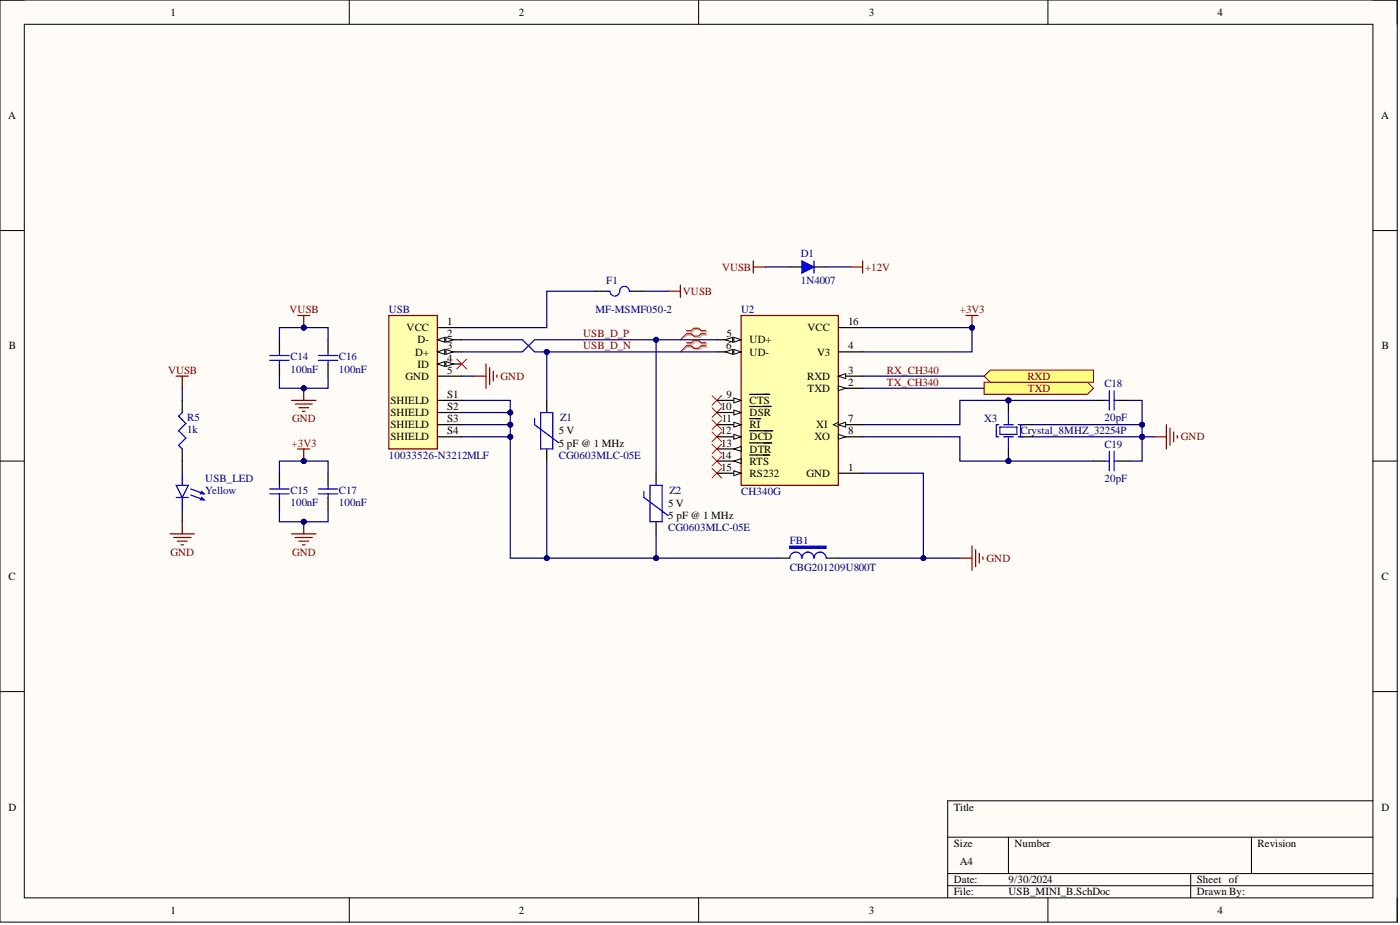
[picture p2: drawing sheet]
<svg xmlns="http://www.w3.org/2000/svg" width="292mm" height="193mm" viewBox="0 0 292 193" stroke-linecap="round" stroke-linejoin="round" font-family="sans-serif">
<defs><g id="words">
<g font-size="2.3">
<text x="35.6" y="3.3">1</text>
<text x="108.2" y="3.3">2</text>
<text x="181.3" y="3.3">3</text>
<text x="254" y="3.3">4</text>
<text x="1.7" y="24.8">A</text>
<text x="288.1" y="24.8">A</text>
<text x="84.8" y="69.1">VCC</text>
<text x="87.1" y="71.6">D-</text>
<text x="93.3" y="67.8">1</text>
<text x="93.3" y="70.4">2</text>
<text x="151.6" y="70.4">5</text>
<text x="156.4" y="71.6">UD+</text>
<text x="168.5" y="69.1">VCC</text>
<text x="176.9" y="67.8">16</text>
<text x="1.9" y="72.9">B</text>
<text x="86.6" y="74.2">D+</text>
<text x="87.1" y="76.7">ID</text>
<text x="93.3" y="72.9">3</text>
<text x="93.3" y="75.4">4</text>
<text x="93.3" y="78">5</text>
<text x="151.5" y="72.9">6</text>
<text x="156.4" y="74.2">UD-</text>
<text x="170.5" y="74.2">V3</text>
<text x="176.9" y="72.9">4</text>
<text x="176.9" y="78">3</text>
<text x="288.3" y="72.9">B</text>
<text x="84.6" y="79.2">GND</text>
<text x="93.3" y="83">S1</text>
<text x="151.6" y="83">9</text>
<text x="168.4" y="79.2">RXD</text>
<text x="168.5" y="81.8">TXD</text>
<text x="176.9" y="80.5">2</text>
<text x="81.5" y="84.3">SHIELD</text>
<text x="81.5" y="86.8">SHIELD</text>
<text x="81.5" y="89.4">SHIELD</text>
<text x="93.3" y="85.6">S2</text>
<text x="93.3" y="88.1">S3</text>
<text x="150.4" y="85.6">10</text>
<text x="150.6" y="88.1">11</text>
<text x="156.4" y="84.3">CTS</text>
<text x="156.4" y="86.8">DSR</text>
<text x="156.4" y="89.4">RI</text>
<text x="170.3" y="89.4">XI</text>
<text x="176.9" y="88.1">7</text>
<text x="81.5" y="91.9">SHIELD</text>
<text x="93.3" y="90.6">S4</text>
<text x="116.6" y="93.2">5 pF @ 1 MHz</text>
<text x="116.6" y="90.6">5 V</text>
<text x="150.4" y="90.6">12</text>
<text x="150.4" y="95.7">14</text>
<text x="150.5" y="93.2">13</text>
<text x="156.4" y="91.9">DCD</text>
<text x="156.4" y="94.4">DTR</text>
<text x="169.9" y="91.9">XO</text>
<text x="176.9" y="90.6">8</text>
<text x="150.5" y="98.2">15</text>
<text x="156.4" y="99.5">RS232</text>
<text x="156.4" y="96.9">RTS</text>
<text x="168.2" y="99.5">GND</text>
<text x="176.9" y="98.2">1</text>
<text x="139.4" y="105.8">5 V</text>
<text x="139.4" y="108.3">5 pF @ 1 MHz</text>
<text x="1.8" y="121">C</text>
<text x="288.2" y="121">C</text>
<text x="1.8" y="169.1">D</text>
<text x="199" y="169.1">Title</text>
<text x="288.2" y="169.1">D</text>
<text x="199" y="176.7">Size</text>
<text x="211.7" y="176.7">Number</text>
<text x="262.4" y="176.7">Revision</text>
<text x="199" y="184.3">Date:</text>
<text x="200.3" y="180.5">A4</text>
<text x="210.4" y="184.3">9/30/2024</text>
<text x="249.7" y="184.3">Sheet of</text>
<text x="35.6" y="190.6">1</text>
<text x="108.2" y="190.6">2</text>
<text x="181.3" y="190.6">3</text>
<text x="199" y="186.8">File:</text>
<text x="210.4" y="186.8">USB_MINI_B.SchDoc</text>
<text x="249.7" y="186.8">Drawn By:</text>
<text x="254" y="190.6">4</text>
</g>
<g font-size="2.3" fill="#000080">
<text x="167.1" y="53.7">D1</text>
<text x="126.5" y="59.2">F1</text>
<text x="167.1" y="59.2">1N4007</text>
<text x="81.1" y="65.3">USB</text>
<text x="124.2" y="65.3">MF-MSMF050-2</text>
<text x="154.6" y="65.3">U2</text>
<text x="60.6" y="77.7">100nF</text>
<text x="60.6" y="75.2">C14</text>
<text x="70.7" y="77.7">100nF</text>
<text x="70.7" y="75.2">C16</text>
<text x="230.4" y="80.7">C18</text>
<text x="39" y="87.8">R5</text>
<text x="116.9" y="87.8">Z1</text>
<text x="205.3" y="88.1">X3</text>
<text x="230.4" y="87.8">20pF</text>
<text x="39" y="90.4">1k</text>
<text x="81.1" y="95.7">10033526-N3212MLF</text>
<text x="116.6" y="95.7">CG0603MLC-05E</text>
<text x="212.9" y="90.6">Crystal_8MHZ_32254P</text>
<text x="230.4" y="93.4">C19</text>
<text x="42.8" y="100.5">USB_LED</text>
<text x="230.4" y="100.5">20pF</text>
<text x="42.8" y="103">Yellow</text>
<text x="60.6" y="105.6">100nF</text>
<text x="60.6" y="103">C15</text>
<text x="70.7" y="105.6">100nF</text>
<text x="70.7" y="103">C17</text>
<text x="139.7" y="103">Z2</text>
<text x="154.6" y="103.3">CH340G</text>
<text x="139.4" y="110.9">CG0603MLC-05E</text>
<text x="164.8" y="113.4">FB1</text>
<text x="164.8" y="119.2">CBG201209U800T</text>
</g>
<g font-size="2.3" fill="#800000">
<text x="150.7" y="56.5">VUSB</text>
<text x="180.5" y="56.5">+12V</text>
<text x="60.4" y="65.3">VUSB</text>
<text x="142.5" y="61.5">VUSB</text>
<text x="200.3" y="65.3">+3V3</text>
<text x="121.7" y="70.4">USB_D_P</text>
<text x="35.1" y="78">VUSB</text>
<text x="121.7" y="72.9">USB_D_N</text>
<text x="185.1" y="78">RX_CH340</text>
<text x="104.4" y="79.2">GND</text>
<text x="185.1" y="80.5">TX_CH340</text>
<text x="214.4" y="79.2">RXD</text>
<text x="214.5" y="81.8">TXD</text>
<text x="60.9" y="88.1">GND</text>
<text x="60.8" y="93.2">+3V3</text>
<text x="246.4" y="91.9">GND</text>
<text x="35.6" y="115.9">GND</text>
<text x="60.9" y="115.9">GND</text>
<text x="205.8" y="117.2">GND</text>
</g>
</g></defs>
<path d="M0 0h291.5v192.4h-291.5z" fill-rule="evenodd" fill="#fffcf8"/>
<path d="M0 0h291.5v192.4h-291.5z" fill="none" stroke="#000" stroke-width=".21"/>
<path d="M5.1 5.1h281.4v182.2h-281.4z" fill-rule="evenodd" fill="#fffcf8"/>
<g fill="none" stroke="#000" stroke-width=".21">
<path d="M0 0h5.1M5.1 5.1h281.4v182.2h-281.4zM72.9 0v5.1M145.8 0v5.1M218.6 0v5.1M286.5 0h5v5.1M0 48.1h5.1M286.5 48.1h5M0 96.2h5.1M286.5 96.2h5M0 144.3h5.1M286.5 144.3h5"/>
<path d="M197.7 174.7h88.8M210.4 174.7v7.5M261.1 174.7v7.5M286.5 167.1h-88.8v20.2M72.9 187.3v5.1M145.8 187.3v5.1M197.7 182.2h88.8M197.7 184.8h88.8M218.6 187.3v5.1M248.4 182.2v5.1M291.5 187.3v5.1"/>
</g>
<path d="M124.2 60.8h2.5M131.8 60.8h2.6M114.1 83.5v2.6M114.1 93.7v2.5M136.9 98.7v2.6M136.9 108.8v2.6M162.2 116.4h2.6M172.4 116.4h2.5" fill="none" stroke="#000" stroke-width=".25"/>
<path d="M126.7 60.8h.6a1.01 1.01 0 0 0 1 1 1.01 1.01 0 0 0 1-1 1.01 1.01 0 0 1 1-1.1 1.01 1.01 0 0 1 1 1.1h.5M111.5 87.3v1.3l5.1 3.8M112.8 86.1h2.5v7.6h-2.5zM134.4 102.5v1.3l5 3.8M135.6 101.3h2.6v7.5h-2.6zM164.8 116.4a1.27 1.27 0 0 1 1.2-1.2 1.27 1.27 0 0 1 1.3 1.2 1.27 1.27 0 0 1 1.3-1.2 1.27 1.27 0 0 1 1.2 1.2 1.27 1.27 0 0 1 1.3-1.2 1.27 1.27 0 0 1 1.3 1.2" fill="none" stroke="#00f" stroke-width=".25"/>
<path d="M142 59.5v2.5M139.4 60.8h2.6" fill="none" stroke="#800000" stroke-width=".25"/>
<path d="M164.8 113.9h7.6v.5h-7.6z" fill-rule="evenodd" fill="#00f"/>
<path d="M164.8 113.9h7.6v.5h-7.6z" fill="none" stroke="#00f" stroke-width=".21"/>
<path d="M205.3 79.7h21.6l1.2 1.3-1.2 1.3h-21.6z" fill-rule="evenodd" fill="#ffff80"/>
<path d="M205.3 79.7h21.6l1.2 1.3-1.2 1.3h-21.6z" fill="none" stroke="#800000" stroke-width=".21"/>
<path d="M205.3 78.5l1.3-1.3h21.5v2.5h-21.5z" fill-rule="evenodd" fill="#ffff80"/>
<path d="M205.3 78.5l1.3-1.3h21.5v2.5h-21.5z" fill="none" stroke="#800000" stroke-width=".21"/>
<path d="M38 83.5v2.6M38 93.7v2.5" fill="none" stroke="#000" stroke-width=".25"/>
<path d="M38 86.1l-.7 .7 1.5 1.5-1.5 1.6 1.5 1.5-1.5 1.5 .7 .8" fill="none" stroke="#00f" stroke-width=".25"/>
<path d="M157.2 54.4v2.6M157.2 55.7h2.5M177.4 55.7h2.6M180 54.4v2.6M36.8 78.5h2.5M38 78.5v2.5M201.5 65.8h2.6M202.8 65.8v2.5" fill="none" stroke="#800000" stroke-width=".25"/>
<g fill="none" stroke="#f00" stroke-width=".21">
<path d="M148.5 82.5l2.1 2M148.5 85.1l2.1 2M148.5 87.6l2.1 2M148.5 90.1l2.1 2M148.5 92.6l2.1 2.1M148.5 95.2l2.1 2M148.5 97.7l2.1 2M150.6 82.5l-2.1 2M150.6 85.1l-2.1 2M150.6 87.6l-2.1 2M150.6 90.1l-2.1 2M150.6 92.6l-2.1 2.1"/>
<path d="M150.6 95.2l-2.1 2M150.6 97.7l-2.1 2"/>
</g>
<circle cx="202.8" cy="68.3" r=".51" fill="#000080"/>
<circle cx="202.8" cy="68.3" r=".51" fill="none" stroke="#000080" stroke-width=".21"/>
<path d="M62.1 93.7h2.5M63.4 93.7v2.5" fill="none" stroke="#800000" stroke-width=".25"/>
<circle cx="63.4" cy="96.2" r=".51" fill="#000080"/>
<circle cx="63.4" cy="96.2" r=".51" fill="none" stroke="#000080" stroke-width=".21"/>
<g fill="none" stroke="#800000" stroke-width=".25">
<path d="M98.9 78.5h2.5M101.4 75.9v5.1M102.2 76.7v3.5M102.9 77.5v2M103.7 78.2v.5M60.8 111.4h5.1M61.6 112.1h3.5M62.4 112.9h2M63.1 113.7h.5M63.4 108.8v2.6M200.3 116.4h2.5M202.8 113.9v5.1"/>
<path d="M203.6 114.7v3.5M204.3 115.4v2M205.1 116.2v.5"/>
</g>
<circle cx="63.4" cy="108.8" r=".51" fill="#000080"/>
<circle cx="63.4" cy="108.8" r=".51" fill="none" stroke="#000080" stroke-width=".21"/>
<path d="M58.3 98.7v2.6M68.4 98.7v2.6M228.1 83.5h2.6M228.1 96.2h2.6M233.2 83.5h2.6M233.2 96.2h2.6M58.3 103.8v2.5M68.4 103.8v2.5" fill="none" stroke="#000" stroke-width=".25"/>
<g fill="none" stroke="#00f" stroke-width=".25">
<path d="M230.7 83.5h.7M230.7 96.2h.7M231.4 81.5v4.1M231.4 94.2v4M232.5 81.5v4.1M232.5 94.2v4M232.5 83.5h.7M232.5 96.2h.7M56.3 102h4M56.3 103h4M58.3 101.3v.7M58.3 103v.8"/>
<path d="M66.4 102h4.1M66.4 103h4.1M68.4 101.3v.7M68.4 103v.8"/>
</g>
<circle cx="210.4" cy="96.2" r=".51" fill="#000080"/>
<circle cx="210.4" cy="96.2" r=".51" fill="none" stroke="#000080" stroke-width=".21"/>
<circle cx="210.4" cy="83.5" r=".51" fill="#000080"/>
<circle cx="210.4" cy="83.5" r=".51" fill="none" stroke="#000080" stroke-width=".21"/>
<path d="M210.4 93.7v2.5" fill="none" stroke="#000" stroke-width=".25"/>
<circle cx="210.4" cy="96.2" r=".51" fill="#000080"/>
<circle cx="210.4" cy="96.2" r=".51" fill="none" stroke="#000080" stroke-width=".21"/>
<path d="M210.4 83.5v2.6" fill="none" stroke="#000" stroke-width=".25"/>
<circle cx="210.4" cy="83.5" r=".51" fill="#000080"/>
<circle cx="210.4" cy="83.5" r=".51" fill="none" stroke="#000080" stroke-width=".21"/>
<g fill="none" stroke="#00f" stroke-width=".25">
<path d="M56.3 74.2h4M56.3 75.2h4M58.3 73.4v.8M58.3 75.2v.7M66.4 74.2h4.1M66.4 75.2h4.1M68.4 73.4v.8M68.4 75.2v.7M208.4 88.6h-.5v2.5h.5M208.6 89.1h3.6v1.5h-3.6zM209.4 88.6h2M209.4 91.1h2"/>
<path d="M210.4 86.1v2.5M210.4 91.1v2.6M212.4 88.6h1M212.4 91.1h1M212.9 88.6v2.5"/>
</g>
<path d="M58.3 70.9v2.5M58.3 75.9v2.6M68.4 70.9v2.5M68.4 75.9v2.6M212.9 88.6h2.6M212.9 91.1h2.6" fill="none" stroke="#000" stroke-width=".25"/>
<path d="M60.8 83.5h5.1M61.6 84.3h3.5M62.4 85.1h2M63.1 85.8h.5M63.4 81v2.5M240.8 91.1h2.6M243.4 88.6v5.1M244.1 89.4v3.5M244.9 90.1v2M245.6 90.9v.5" fill="none" stroke="#800000" stroke-width=".25"/>
<circle cx="63.4" cy="81" r=".51" fill="#000080"/>
<circle cx="63.4" cy="81" r=".51" fill="none" stroke="#000080" stroke-width=".21"/>
<path d="M62.1 65.8h2.5M63.4 65.8v2.5" fill="none" stroke="#800000" stroke-width=".25"/>
<circle cx="63.4" cy="68.3" r=".51" fill="#000080"/>
<circle cx="63.4" cy="68.3" r=".51" fill="none" stroke="#000080" stroke-width=".21"/>
<path d="M81.1 65.8h10.2v27.9h-10.2z" fill-rule="evenodd" fill="#ffffb0"/>
<path d="M81.1 65.8h10.2v27.9h-10.2z" fill="none" stroke="#800000" stroke-width=".25"/>
<path d="M91.3 68.3h5M91.3 70.9h5" fill="none" stroke="#000" stroke-width=".25"/>
<path d="M91.3 70.9l1.5-.5v1z" fill="#f8fcff"/>
<path d="M91.3 70.9l1.5-.5v1z" fill="none" stroke="#000" stroke-width=".21"/>
<path d="M93 70.4l1.6 .5-1.6 .5z" fill="#f8fcff"/>
<path d="M93 70.4l1.6 .5-1.6 .5z" fill="none" stroke="#000" stroke-width=".21"/>
<path d="M91.3 73.4h5" fill="none" stroke="#000" stroke-width=".25"/>
<path d="M91.3 73.4l1.5-.5v1z" fill="#f8fcff"/>
<path d="M91.3 73.4l1.5-.5v1z" fill="none" stroke="#000" stroke-width=".21"/>
<path d="M93 72.9l1.6 .5-1.6 .5z" fill="#f8fcff"/>
<path d="M93 72.9l1.6 .5-1.6 .5z" fill="none" stroke="#000" stroke-width=".21"/>
<path d="M91.3 75.9h5" fill="none" stroke="#000" stroke-width=".25"/>
<path d="M91.3 75.9l1.5-.5v1z" fill="#f8fcff"/>
<path d="M91.3 75.9l1.5-.5v1z" fill="none" stroke="#000" stroke-width=".21"/>
<path d="M93 75.4l1.6 .5-1.6 .5z" fill="#f8fcff"/>
<path d="M93 75.4l1.6 .5-1.6 .5z" fill="none" stroke="#000" stroke-width=".21"/>
<path d="M91.3 78.5h5M91.3 83.5h5M91.3 86.1h5M91.3 88.6h5M91.3 91.1h5" fill="none" stroke="#000" stroke-width=".25"/>
<path d="M95.3 74.9l2 2.1M97.3 74.9l-2 2.1" fill="none" stroke="#f00" stroke-width=".21"/>
<path d="M35.5 111.4h5.1M36.3 112.1h3.5M37 112.9h2M37.8 113.7h.5M38 108.8v2.6" fill="none" stroke="#800000" stroke-width=".25"/>
<path d="M154.6 65.8h20.3v35.5h-20.3z" fill-rule="evenodd" fill="#ffffb0"/>
<path d="M154.6 65.8h20.3v35.5h-20.3z" fill="none" stroke="#800000" stroke-width=".25"/>
<path d="M149.6 98.7h5" fill="none" stroke="#000" stroke-width=".25"/>
<path d="M153.1 98.2l1.5 .5-1.5 .5z" fill="#f8fcff"/>
<path d="M153.1 98.2l1.5 .5-1.5 .5z" fill="none" stroke="#000" stroke-width=".21"/>
<path d="M174.9 88.6h5.1" fill="none" stroke="#000" stroke-width=".25"/>
<path d="M174.9 88.6l1.5-.5v1z" fill="#f8fcff"/>
<path d="M174.9 88.6l1.5-.5v1zM174.9 88.1l-1 .5 1 .5" fill="none" stroke="#000" stroke-width=".21"/>
<path d="M174.9 91.1h5.1" fill="none" stroke="#000" stroke-width=".25"/>
<path d="M174.9 90.6l1.5 .5-1.5 .5z" fill="#f8fcff"/>
<path d="M174.9 90.6l1.5 .5-1.5 .5z" fill="none" stroke="#000" stroke-width=".21"/>
<path d="M149.6 83.5h5" fill="none" stroke="#000" stroke-width=".25"/>
<path d="M153.1 83l1.5 .5-1.5 .5z" fill="#f8fcff"/>
<path d="M153.1 83l1.5 .5-1.5 .5z" fill="none" stroke="#000" stroke-width=".21"/>
<path d="M149.6 86.1h5M156.4 82.3h4.2" fill="none" stroke="#000" stroke-width=".25"/>
<path d="M153.1 85.6l1.5 .5-1.5 .5z" fill="#f8fcff"/>
<path d="M153.1 85.6l1.5 .5-1.5 .5z" fill="none" stroke="#000" stroke-width=".21"/>
<path d="M149.6 91.1h5M156.4 84.8h4.5" fill="none" stroke="#000" stroke-width=".25"/>
<path d="M153.1 90.6l1.5 .5-1.5 .5z" fill="#f8fcff"/>
<path d="M153.1 90.6l1.5 .5-1.5 .5z" fill="none" stroke="#000" stroke-width=".21"/>
<path d="M149.6 88.6h5M156.4 89.9h4.8" fill="none" stroke="#000" stroke-width=".25"/>
<path d="M153.1 88.1l1.5 .5-1.5 .5z" fill="#f8fcff"/>
<path d="M153.1 88.1l1.5 .5-1.5 .5z" fill="none" stroke="#000" stroke-width=".21"/>
<path d="M149.6 70.9h5M174.9 68.3h5.1M174.9 73.4h5.1M156.4 87.3h2.3" fill="none" stroke="#000" stroke-width=".25"/>
<path d="M153.1 70.4l1.5 .5-1.5 .5z" fill="#f8fcff"/>
<path d="M153.1 70.4l1.5 .5-1.5 .5z" fill="none" stroke="#000" stroke-width=".21"/>
<path d="M151.3 70.9l1.6-.5v1z" fill="#f8fcff"/>
<path d="M151.3 70.9l1.6-.5v1z" fill="none" stroke="#000" stroke-width=".21"/>
<path d="M149.6 73.4h5" fill="none" stroke="#000" stroke-width=".25"/>
<path d="M153.1 72.9l1.5 .5-1.5 .5z" fill="#f8fcff"/>
<path d="M153.1 72.9l1.5 .5-1.5 .5z" fill="none" stroke="#000" stroke-width=".21"/>
<path d="M151.3 73.4l1.6-.5v1z" fill="#f8fcff"/>
<path d="M151.3 73.4l1.6-.5v1z" fill="none" stroke="#000" stroke-width=".21"/>
<path d="M174.9 78.5h5.1" fill="none" stroke="#000" stroke-width=".25"/>
<path d="M174.9 78.5l1.5-.5v1z" fill="#f8fcff"/>
<path d="M174.9 78.5l1.5-.5v1z" fill="none" stroke="#000" stroke-width=".21"/>
<path d="M174.9 81h5.1" fill="none" stroke="#000" stroke-width=".25"/>
<path d="M174.9 80.5l1.5 .5-1.5 .5z" fill="#f8fcff"/>
<path d="M174.9 80.5l1.5 .5-1.5 .5z" fill="none" stroke="#000" stroke-width=".21"/>
<path d="M149.6 96.2h5" fill="none" stroke="#000" stroke-width=".25"/>
<path d="M153.1 96.2l1.5-.5v1z" fill="#f8fcff"/>
<path d="M153.1 96.2l1.5-.5v1z" fill="none" stroke="#000" stroke-width=".21"/>
<path d="M149.6 93.7h5M156.4 94.9h4.2" fill="none" stroke="#000" stroke-width=".25"/>
<path d="M153.1 93.7l1.5-.5v1z" fill="#f8fcff"/>
<path d="M153.1 93.7l1.5-.5v1z" fill="none" stroke="#000" stroke-width=".21"/>
<path d="M156.4 92.4h4.6M174.9 98.7h5.1" fill="none" stroke="#000" stroke-width=".25"/>
<path d="M143.5 69.2h1l.5-.5h1l.5 .5h1M143.5 69.9h1l.5 .5h1l.5-.5h1M143.5 71.8h1l.5-.5h1l.5 .5h1M143.5 72.4h1l.5 .5h1l.5-.5h1" fill="none" stroke="#d0a19e" stroke-width=".25"/>
<path d="M143.5 69.9l-1.5 1M143.5 72.4l-1.5 1" fill="none" stroke="#d0a19e" stroke-width=".21"/>
<path d="M143.2 69h1l.5-.5h1.1l.5 .5h1M143.2 69.6h1l.5 .5h1.1l.5-.5h1M143.2 71.5h1l.5-.5h1.1l.5 .5h1M143.2 72.1h1l.5 .5h1.1l.5-.5h1" fill="none" stroke="#f00" stroke-width=".25"/>
<path d="M143.2 69.6l-1.2 1.3M143.2 72.1l-1.2 1.3" fill="none" stroke="#f00" stroke-width=".21"/>
<path d="M134.4 60.8h5M180 78.5h25.3M38 81v2.5M180 81h25.3M174.9 116.4h25.4" fill="none" stroke="#000080" stroke-width=".25"/>
<circle cx="192.7" cy="116.4" r=".51" fill="#000080"/>
<circle cx="192.7" cy="116.4" r=".51" fill="none" stroke="#000080" stroke-width=".21"/>
<path d="M180 98.7h12.7v17.7" fill="none" stroke="#000080" stroke-width=".25"/>
<circle cx="192.7" cy="116.4" r=".51" fill="#000080"/>
<circle cx="192.7" cy="116.4" r=".51" fill="none" stroke="#000080" stroke-width=".21"/>
<path d="M180 68.3h22.8" fill="none" stroke="#000080" stroke-width=".25"/>
<circle cx="202.8" cy="68.3" r=".51" fill="#000080"/>
<circle cx="202.8" cy="68.3" r=".51" fill="none" stroke="#000080" stroke-width=".21"/>
<path d="M202.8 68.3v5.1h-22.8" fill="none" stroke="#000080" stroke-width=".25"/>
<circle cx="202.8" cy="68.3" r=".51" fill="#000080"/>
<circle cx="202.8" cy="68.3" r=".51" fill="none" stroke="#000080" stroke-width=".21"/>
<path d="M63.4 96.2h-5.1v2.5" fill="none" stroke="#000080" stroke-width=".25"/>
<circle cx="63.4" cy="96.2" r=".51" fill="#000080"/>
<circle cx="63.4" cy="96.2" r=".51" fill="none" stroke="#000080" stroke-width=".21"/>
<path d="M63.4 96.2h5v2.5" fill="none" stroke="#000080" stroke-width=".25"/>
<circle cx="63.4" cy="96.2" r=".51" fill="#000080"/>
<circle cx="63.4" cy="96.2" r=".51" fill="none" stroke="#000080" stroke-width=".21"/>
<path d="M58.3 106.3v2.5h5.1" fill="none" stroke="#000080" stroke-width=".25"/>
<circle cx="63.4" cy="108.8" r=".51" fill="#000080"/>
<circle cx="63.4" cy="108.8" r=".51" fill="none" stroke="#000080" stroke-width=".21"/>
<path d="M68.4 106.3v2.5h-5" fill="none" stroke="#000080" stroke-width=".25"/>
<circle cx="63.4" cy="108.8" r=".51" fill="#000080"/>
<circle cx="63.4" cy="108.8" r=".51" fill="none" stroke="#000080" stroke-width=".21"/>
<path d="M235.8 83.5h2.5v7.6h2.5" fill="none" stroke="#000080" stroke-width=".25"/>
<circle cx="238.3" cy="88.6" r=".51" fill="#000080"/>
<circle cx="238.3" cy="88.6" r=".51" fill="none" stroke="#000080" stroke-width=".21"/>
<circle cx="238.3" cy="91.1" r=".51" fill="#000080"/>
<circle cx="238.3" cy="91.1" r=".51" fill="none" stroke="#000080" stroke-width=".21"/>
<path d="M238.3 91.1v5.1h-2.5" fill="none" stroke="#000080" stroke-width=".25"/>
<circle cx="238.3" cy="91.1" r=".51" fill="#000080"/>
<circle cx="238.3" cy="91.1" r=".51" fill="none" stroke="#000080" stroke-width=".21"/>
<path d="M215.5 88.6h22.8" fill="none" stroke="#000080" stroke-width=".25"/>
<circle cx="238.3" cy="88.6" r=".51" fill="#000080"/>
<circle cx="238.3" cy="88.6" r=".51" fill="none" stroke="#000080" stroke-width=".21"/>
<path d="M215.5 91.1h22.8" fill="none" stroke="#000080" stroke-width=".25"/>
<circle cx="238.3" cy="91.1" r=".51" fill="#000080"/>
<circle cx="238.3" cy="91.1" r=".51" fill="none" stroke="#000080" stroke-width=".21"/>
<path d="M180 91.1h20.3v5.1h27.8" fill="none" stroke="#000080" stroke-width=".25"/>
<circle cx="210.4" cy="96.2" r=".51" fill="#000080"/>
<circle cx="210.4" cy="96.2" r=".51" fill="none" stroke="#000080" stroke-width=".21"/>
<path d="M228.1 83.5h-27.8v5.1h-20.3" fill="none" stroke="#000080" stroke-width=".25"/>
<circle cx="210.4" cy="83.5" r=".51" fill="#000080"/>
<circle cx="210.4" cy="83.5" r=".51" fill="none" stroke="#000080" stroke-width=".21"/>
<path d="M63.4 68.3h-5.1v2.6" fill="none" stroke="#000080" stroke-width=".25"/>
<circle cx="63.4" cy="68.3" r=".51" fill="#000080"/>
<circle cx="63.4" cy="68.3" r=".51" fill="none" stroke="#000080" stroke-width=".21"/>
<path d="M63.4 68.3h5v2.6" fill="none" stroke="#000080" stroke-width=".25"/>
<circle cx="63.4" cy="68.3" r=".51" fill="#000080"/>
<circle cx="63.4" cy="68.3" r=".51" fill="none" stroke="#000080" stroke-width=".21"/>
<path d="M58.3 78.5v2.5h5.1" fill="none" stroke="#000080" stroke-width=".25"/>
<circle cx="63.4" cy="81" r=".51" fill="#000080"/>
<circle cx="63.4" cy="81" r=".51" fill="none" stroke="#000080" stroke-width=".21"/>
<path d="M68.4 78.5v2.5h-5" fill="none" stroke="#000080" stroke-width=".25"/>
<circle cx="63.4" cy="81" r=".51" fill="#000080"/>
<circle cx="63.4" cy="81" r=".51" fill="none" stroke="#000080" stroke-width=".21"/>
<path d="M96.3 78.5h2.6M124.2 60.8h-10.1v7.5h-17.8M96.3 83.5h10.2v7.6h-10.2" fill="none" stroke="#000080" stroke-width=".25"/>
<circle cx="106.5" cy="86.1" r=".51" fill="#000080"/>
<circle cx="106.5" cy="86.1" r=".51" fill="none" stroke="#000080" stroke-width=".21"/>
<circle cx="106.5" cy="88.6" r=".51" fill="#000080"/>
<circle cx="106.5" cy="88.6" r=".51" fill="none" stroke="#000080" stroke-width=".21"/>
<circle cx="106.5" cy="91.1" r=".51" fill="#000080"/>
<circle cx="106.5" cy="91.1" r=".51" fill="none" stroke="#000080" stroke-width=".21"/>
<path d="M96.3 88.6h10.2" fill="none" stroke="#000080" stroke-width=".25"/>
<circle cx="106.5" cy="88.6" r=".51" fill="#000080"/>
<circle cx="106.5" cy="88.6" r=".51" fill="none" stroke="#000080" stroke-width=".21"/>
<path d="M96.3 86.1h10.2" fill="none" stroke="#000080" stroke-width=".25"/>
<circle cx="106.5" cy="86.1" r=".51" fill="#000080"/>
<circle cx="106.5" cy="86.1" r=".51" fill="none" stroke="#000080" stroke-width=".21"/>
<path d="M136.9 111.4v5" fill="none" stroke="#000080" stroke-width=".25"/>
<circle cx="136.9" cy="116.4" r=".51" fill="#000080"/>
<circle cx="136.9" cy="116.4" r=".51" fill="none" stroke="#000080" stroke-width=".21"/>
<path d="M149.6 70.9h-38.1l-2.5 2.5h-12.7" fill="none" stroke="#000080" stroke-width=".25"/>
<circle cx="136.9" cy="70.9" r=".51" fill="#000080"/>
<circle cx="136.9" cy="70.9" r=".51" fill="none" stroke="#000080" stroke-width=".21"/>
<path d="M136.9 70.9v27.8" fill="none" stroke="#000080" stroke-width=".25"/>
<circle cx="136.9" cy="70.9" r=".51" fill="#000080"/>
<circle cx="136.9" cy="70.9" r=".51" fill="none" stroke="#000080" stroke-width=".21"/>
<path d="M96.3 70.9h12.7l2.5 2.5h38.1" fill="none" stroke="#000080" stroke-width=".25"/>
<circle cx="114.1" cy="73.4" r=".51" fill="#000080"/>
<circle cx="114.1" cy="73.4" r=".51" fill="none" stroke="#000080" stroke-width=".21"/>
<path d="M106.5 91.1v25.3h55.7" fill="none" stroke="#000080" stroke-width=".25"/>
<circle cx="106.5" cy="91.1" r=".51" fill="#000080"/>
<circle cx="106.5" cy="91.1" r=".51" fill="none" stroke="#000080" stroke-width=".21"/>
<circle cx="114.1" cy="116.4" r=".51" fill="#000080"/>
<circle cx="114.1" cy="116.4" r=".51" fill="none" stroke="#000080" stroke-width=".21"/>
<circle cx="136.9" cy="116.4" r=".51" fill="#000080"/>
<circle cx="136.9" cy="116.4" r=".51" fill="none" stroke="#000080" stroke-width=".21"/>
<path d="M114.1 96.2v20.2" fill="none" stroke="#000080" stroke-width=".25"/>
<circle cx="114.1" cy="116.4" r=".51" fill="#000080"/>
<circle cx="114.1" cy="116.4" r=".51" fill="none" stroke="#000080" stroke-width=".21"/>
<path d="M114.1 73.4v10.1" fill="none" stroke="#000080" stroke-width=".25"/>
<circle cx="114.1" cy="73.4" r=".51" fill="#000080"/>
<circle cx="114.1" cy="73.4" r=".51" fill="none" stroke="#000080" stroke-width=".21"/>
<path d="M164.8 55.7h2.5M169.8 55.7h2.6" fill="none" stroke="#000" stroke-width=".25"/>
<path d="M167.3 54.4l2.5 1.3-2.5 1.3z" fill="#00f"/>
<path d="M167.3 54.4l2.5 1.3-2.5 1.3zM169.8 54.4v2.6M38 98.7v2.6M36.8 101.3h2.5l-1.3 2.5zM36.8 103.8h2.5M38 103.8v2.5M39.8 102l2.8 1M39.8 103.3l2.8 1" fill="none" stroke="#00f" stroke-width=".25"/>
<path d="M159.7 55.7h5.1M172.4 55.7h5" fill="none" stroke="#000080" stroke-width=".25"/>
<path d="M38 96.2v2.5M38 106.3v2.5" fill="none" stroke="#000" stroke-width=".25"/>
<path d="M42.1 102.5l.5 .5h-.8z" fill="#00f"/>
<path d="M42.1 102.5l.5 .5h-.8z" fill="none" stroke="#00f" stroke-width=".25"/>
<path d="M42.1 103.8l.5 .5h-.8z" fill="#00f"/>
<path d="M42.1 103.8l.5 .5h-.8z" fill="none" stroke="#00f" stroke-width=".25"/>
<use href="#words"/>
</svg>
